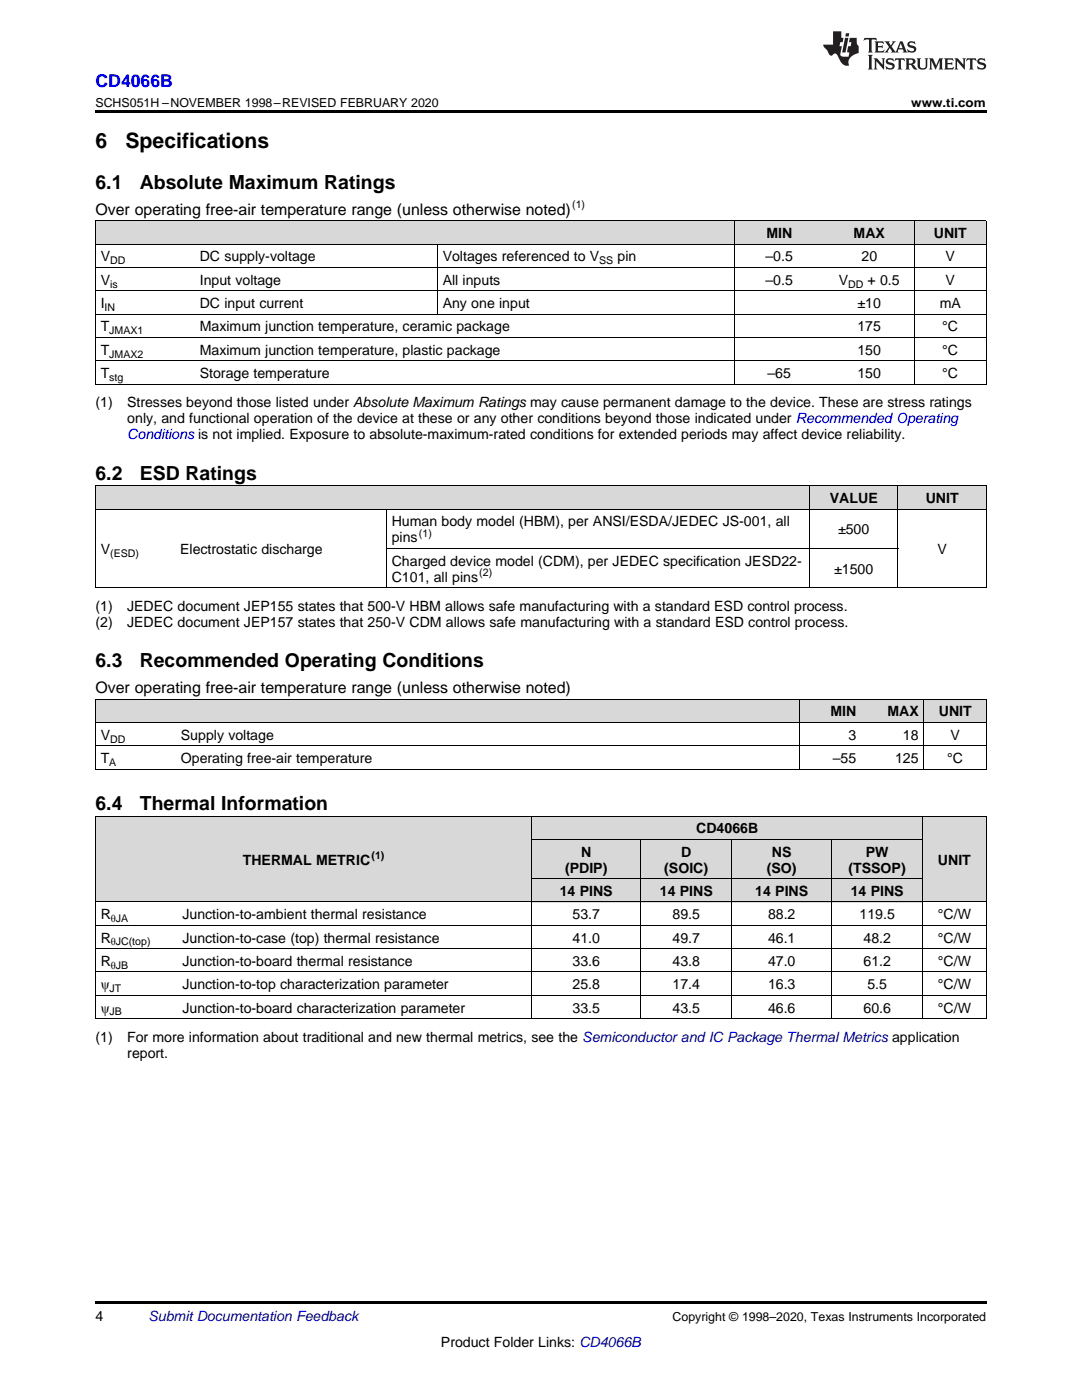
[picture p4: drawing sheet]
<svg xmlns="http://www.w3.org/2000/svg" width="216mm" height="279mm" viewBox="0 0 216 279" stroke-linecap="round" stroke-linejoin="round" font-family="sans-serif">
<defs><g id="words">
<g font-size="4.2">
<text x="19" y="29.6">6</text>
<text x="25" y="29.6">Specifications</text>
</g>
<g font-size="3.9">
<text x="19" y="37.7">6.1</text>
<text x="27.9" y="37.7">Absolute Maximum Ratings</text>
<text x="19" y="95.7">6.2</text>
<text x="27.9" y="95.7">ESD Ratings</text>
<text x="19" y="133.2">6.3</text>
<text x="27.9" y="133.2">Recommended Operating Conditions</text>
<text x="19" y="161.6">6.4</text>
<text x="27.9" y="161.6">Thermal Information</text>
</g>
<text font-size="3.5" fill="#00f" x="19" y="17.3">CD4066B</text>
<g font-size="3.2">
<text x="19" y="42.9">Over operating free-air temperature range (unless otherwise noted)</text>
<text x="19" y="138.3">Over operating free-air temperature range (unless otherwise noted)</text>
</g>
<g font-size="2.8">
<text x="152.9" y="47.5">MIN</text>
<text x="170.3" y="47.5">MAX</text>
<text x="186.3" y="47.5">UNIT</text>
<text x="20.1" y="52.2">V</text>
<text x="39.9" y="52.2">DC supply-voltage</text>
<text x="88.3" y="52.2">Voltages referenced to V</text>
<text x="123.2" y="52.2">pin</text>
<text x="152.8" y="52.2">–0.5</text>
<text x="171.9" y="52.2">20</text>
<text x="188.7" y="52.2">V</text>
<text x="20.1" y="56.8">V</text>
<text x="39.9" y="56.8">Input voltage</text>
<text x="88.3" y="56.8">All inputs</text>
<text x="152.8" y="56.8">–0.5</text>
<text x="167.4" y="56.8">V</text>
<text x="173.1" y="56.8">+ 0.5</text>
<text x="188.7" y="56.8">V</text>
<text x="20.1" y="61.5">I</text>
<text x="39.9" y="61.5">DC input current</text>
<text x="88.3" y="61.5">Any one input</text>
<text x="171.1" y="61.5">±10</text>
<text x="187.5" y="61.5">mA</text>
<text x="20.1" y="66.1">T</text>
<text x="20.1" y="70.8">T</text>
<text x="39.9" y="66.1">Maximum junction temperature, ceramic package</text>
<text x="39.9" y="70.8">Maximum junction temperature, plastic package</text>
<text x="171.1" y="66.1">175</text>
<text x="171.1" y="70.8">150</text>
<text x="188" y="66.1">°C</text>
<text x="188" y="70.8">°C</text>
<text x="20.1" y="75.5">T</text>
<text x="39.9" y="75.5">Storage temperature</text>
<text x="153.1" y="75.5">–65</text>
<text x="171.1" y="75.5">150</text>
<text x="188" y="75.5">°C</text>
<text x="19" y="81.3">(1)</text>
<text x="25.4" y="81.3">Stresses beyond those listed under Absolute Maximum Ratings may cause permanent damage to the device. These are stress ratings</text>
<text x="25.4" y="84.5">only, and functional operation of the device at these or any other conditions beyond those indicated under Recommended Operating</text>
<text x="165.6" y="100.4">VALUE</text>
<text x="184.7" y="100.4">UNIT</text>
<text x="78.2" y="105.1">Human body model (HBM), per ANSI/ESDA/JEDEC JS-001, all</text>
<text x="167.3" y="106.6">±500</text>
<text x="20.1" y="110.6">V</text>
<text x="35.9" y="110.6">Electrostatic discharge</text>
<text x="78.2" y="108.2">pins</text>
<text x="78.2" y="112.9">Charged device model (CDM), per JEDEC specification JESD22-</text>
<text x="187" y="110.6">V</text>
<text x="78.2" y="116.1">C101, all pins</text>
<text x="166.5" y="114.5">±1500</text>
<text x="19" y="121.9">(1)</text>
<text x="19" y="125.1">(2)</text>
<text x="25.4" y="121.9">JEDEC document JEP155 states that 500-V HBM allows safe manufacturing with a standard ESD control process.</text>
<text x="25.4" y="125.1">JEDEC document JEP157 states that 250-V CDM allows safe manufacturing with a standard ESD control process.</text>
<text x="165.7" y="143">MIN</text>
<text x="177.1" y="143">MAX</text>
<text x="187.3" y="143">UNIT</text>
<text x="20.1" y="147.6">V</text>
<text x="36.1" y="147.6">Supply voltage</text>
<text x="169.3" y="147.6">3</text>
<text x="180.2" y="147.6">18</text>
<text x="189.7" y="147.6">V</text>
<text x="20.1" y="152.3">T</text>
<text x="36.1" y="152.3">Operating free-air temperature</text>
<text x="166.2" y="152.3">–55</text>
<text x="178.6" y="152.3">125</text>
<text x="189" y="152.3">°C</text>
<text x="138.9" y="166.3">CD4066B</text>
<text x="48.4" y="172.5">THERMAL METRIC</text>
<text x="116" y="171">N</text>
<text x="135.9" y="171">D</text>
<text x="154" y="171">NS</text>
<text x="172.8" y="171">PW</text>
<text x="187.1" y="172.5">UNIT</text>
<text x="111.7" y="178.8">14 PINS</text>
<text x="112.7" y="174.1">(PDIP)</text>
<text x="131.7" y="178.8">14 PINS</text>
<text x="132.5" y="174.1">(SOIC)</text>
<text x="150.7" y="178.8">14 PINS</text>
<text x="153" y="174.1">(SO)</text>
<text x="169.3" y="174.1">(TSSOP)</text>
<text x="169.8" y="178.8">14 PINS</text>
<text x="20.1" y="183.4">R</text>
<text x="36.4" y="183.4">Junction-to-ambient thermal resistance</text>
<text x="114.2" y="183.4">53.7</text>
<text x="134.2" y="183.4">89.5</text>
<text x="153.2" y="183.4">88.2</text>
<text x="171.5" y="183.4">119.5</text>
<text x="187.1" y="183.4">°C/W</text>
<text x="20.1" y="188.1">R</text>
<text x="36.4" y="188.1">Junction-to-case (top) thermal resistance</text>
<text x="114.2" y="188.1">41.0</text>
<text x="134.2" y="188.1">49.7</text>
<text x="153.2" y="188.1">46.1</text>
<text x="172.3" y="188.1">48.2</text>
<text x="187.1" y="188.1">°C/W</text>
<text x="20.1" y="192.8">R</text>
<text x="20.1" y="197.4">ψ</text>
<text x="36.4" y="192.8">Junction-to-board thermal resistance</text>
<text x="36.4" y="197.4">Junction-to-top characterization parameter</text>
<text x="114.2" y="192.8">33.6</text>
<text x="114.2" y="197.4">25.8</text>
<text x="134.2" y="192.8">43.8</text>
<text x="134.2" y="197.4">17.4</text>
<text x="153.2" y="192.8">47.0</text>
<text x="153.2" y="197.4">16.3</text>
<text x="172.3" y="192.8">61.2</text>
<text x="173.1" y="197.4">5.5</text>
<text x="187.1" y="192.8">°C/W</text>
<text x="187.1" y="197.4">°C/W</text>
<text x="20.1" y="202.1">ψ</text>
<text x="36.4" y="202.1">Junction-to-board characterization parameter</text>
<text x="114.2" y="202.1">33.5</text>
<text x="134.2" y="202.1">43.5</text>
<text x="153.2" y="202.1">46.6</text>
<text x="172.3" y="202.1">60.6</text>
<text x="187.1" y="202.1">°C/W</text>
<text x="19" y="207.9">(1)</text>
<text x="25.4" y="207.9">For more information about traditional and new thermal metrics, see the Semiconductor and IC Package Thermal Metrics application</text>
<text x="25.4" y="211.1">report.</text>
<text x="19" y="263.6">4</text>
<text x="88" y="268.9">Product Folder Links: CD4066B</text>
</g>
<text font-size="2.8" fill="#00f" x="25.4" y="87.7">Conditions is not implied. Exposure to absolute-maximum-rated conditions for extended periods may affect device reliability.</text>
<text font-size="2.8" fill="#0000c8" x="29.6" y="263.6">Submit Documentation Feedback</text>
<g font-size="2.5">
<text x="19" y="21.4">SCHS051H –NOVEMBER 1998–REVISED FEBRUARY 2020</text>
<text x="181.8" y="21.4">www.ti.com</text>
<text x="134.2" y="263.6">Copyright © 1998–2020, Texas Instruments Incorporated</text>
</g>
<g font-size="2.1">
<text x="114.2" y="41.6">(1)</text>
<text x="22" y="52.7">DD</text>
<text x="119.6" y="52.7">SS</text>
<text x="22" y="57.4">is</text>
<text x="169.2" y="57.4">DD</text>
<text x="20.9" y="62.1">IN</text>
<text x="21.8" y="66.7">JMAX1</text>
<text x="21.8" y="71.4">JMAX2</text>
<text x="21.8" y="76">stg</text>
<text x="83.6" y="107.1">(1)</text>
<text x="22" y="111.1">(ESD)</text>
<text x="95.6" y="114.9">(2)</text>
<text x="22" y="148.2">DD</text>
<text x="21.8" y="152.9">A</text>
<text x="74.1" y="171.4">(1)</text>
<text x="22.1" y="184">θJA</text>
<text x="22.1" y="188.7">θJC(top)</text>
<text x="21.9" y="198">JT</text>
<text x="22.1" y="193.3">θJB</text>
<text x="21.9" y="202.6">JB</text>
</g>
</g></defs>
<g fill="#d8d8d8">
<path d="M19 162.9h16.3v17.2h-16.3z"/>
<path d="M35.3 162.9h70.8v17.2h-70.8z"/>
<path d="M184.1 162.9h12.7v17.2h-12.7z"/>
<path d="M106.1 175.4h3.6v4.7h-3.6z"/>
<path d="M109.7 175.4h18.2v4.7h-18.2z"/>
<path d="M127.9 175.4h18.1v4.7h-18.1z"/>
<path d="M146 175.4h20v4.7h-20z"/>
<path d="M166 175.4h18.1v4.7h-18.1z"/>
<path d="M106.1 167.6h3.6v7.8h-3.6z"/>
<path d="M109.7 167.6h18.2v7.8h-18.2z"/>
<path d="M127.9 167.6h18.1v7.8h-18.1z"/>
<path d="M146 167.6h20v7.8h-20z"/>
<path d="M166 167.6h18.1v7.8h-18.1z"/>
<path d="M106.1 162.9h3.6v4.7h-3.6z"/>
<path d="M109.7 162.9h18.2v4.7h-18.2z"/>
<path d="M127.9 162.9h18.1v4.7h-18.1z"/>
<path d="M146 162.9h20v4.7h-20z"/>
<path d="M166 162.9h18.1v4.7h-18.1z"/>
<path d="M19 139.6h16v4.7h-16z"/>
<path d="M35 139.6h124.5v4.7h-124.5z"/>
<path d="M159.5 139.6h12.4v4.7h-12.4z"/>
<path d="M171.9 139.6h12.5v4.7h-12.5z"/>
<path d="M184.4 139.6h12.4v4.7h-12.4z"/>
<path d="M19 97h15.9v4.7h-15.9z"/>
<path d="M34.9 97h42.2v4.7h-42.2z"/>
<path d="M77.1 97h84.5v4.7h-84.5z"/>
<path d="M161.6 97h17.6v4.7h-17.6z"/>
<path d="M179.2 97h17.6v4.7h-17.6z"/>
<path d="M19 44.1h19.8v4.7h-19.8z"/>
<path d="M38.8 44.1h48.5v4.7h-48.5z"/>
<path d="M87.3 44.1h59.2v4.7h-59.2z"/>
<path d="M146.5 44.1h18v4.7h-18z"/>
<path d="M164.5 44.1h18v4.7h-18z"/>
<path d="M182.5 44.1h14.3v4.7h-14.3z"/>
</g>
<g fill="#000">
<path d="M19 22h177.8v.5h-177.8zM19 117.3h.2zM77 117.3h.1zM161.5 117.3h.1zM196.7 117.3h.1zM19 153.5l.2 .1zM159.4 153.5l.1 .1zM171.8 153.5l.1 .1zM184.3 153.5l.1 .1zM196.7 153.5l.1 .1zM19 203.3h.2zM106 203.3h.1z"/>
<path d="M109.6 203.3h.1zM127.8 203.3h.1zM145.9 203.3h.1zM165.9 203.3h.1zM184 203.3h.1zM196.7 203.3h.1zM19 259.7h177.8v.5h-177.8z"/>
</g>
<g fill="none" stroke="#000" stroke-width=".2">
<path d="M19 58h177.8M19 53.4h177.8M19 48.7h177.8M19 44.1h177.8M19.1 44.1v32.6M87.2 48.8v14M146.5 44.1v32.6M182.4 44.1v32.6M196.8 44.1v32.6M19 76.7h177.8M19 72h177.8M19 67.4h177.8"/>
<path d="M19 62.7h177.8M19 97h177.8M19.1 97v20.3M161.6 97v20.3M179.2 97v20.3M196.8 97v20.3M19 117.3h177.8M19 101.6h177.8M77.1 101.6v15.7M77.1 109.4h102.1M19 139.5h177.8M19.1 139.6v14"/>
<path d="M159.4 139.6v14M184.3 139.6v14M196.8 139.6v14M19 153.5h177.8M19 148.9h177.8M19 144.2h177.8M19 162.9h177.8M19.1 162.9v40.4M106.1 162.9v40.4M106.1 175.3h78M106.1 167.5h78M127.8 167.5v35.8"/>
<path d="M146 167.5v35.8M165.9 167.5v35.8M184.1 162.9v40.4M196.8 162.9v40.4M19 198.6h177.8M19 194h177.8M19 189.3h177.8M19 184.7h177.8M19 180h177.8M19 203.3h177.8"/>
</g>
<g fill="#231f20">
<path d="M172.5 7.6l-.1 .5 .4-.2h.6v.1v2.1l-.2 .4h.9l-.2-.4v-2.1l.1-.1h.5l.5 .2-.2-.5zM174.5 8.3l.2 .3v1.5l-.2 .4h1.8l.2-.6a1.04 1.04 0 0 1-1.3 .2v-.7h.6l.3 .2v-.6l-.3 .2h-.6v-.6l.8-.1 .4 .3-.2-.5zM176.5 8.3l.9 1.1-.9 1.1h.8l-.2-.2 .4-.7 .5 .7-.2 .2h1.5l-.2-.2 .2-.4h.9l.1 .4-.2 .2h1l-.3-.3-.7-1.9h-.5l-.9 2-.8-1 .9-1h-.8l.1 .3-.4 .5-.3-.6 .1-.2zM179.7 8.6l.4 1h-.7zM181.3 8.4a.63 .63 0 0 0-.2 .7 .63 .63 0 0 0 .6 .4l.6 .2 .1 .2a.75 .75 0 0 1-.7 .4 .75 .75 0 0 1-.6-.5l.1 .7 .1-.1a1.11 1.11 0 0 0 1.5-.6 1.13 1.13 0 0 0-1.2-.8l-.1-.4a1.04 1.04 0 0 1 1.2 .2l-.2-.5-.2 .1-.4-.2zM173.2 10.9l.2 .4v2.2l-.2 .4h1l-.3-.4v-2.2l.3-.4zM174.3 11.6l.3 .4v1.5l-.3 .4h.8l-.2-.4v-1.3l1.5 1.7v-1.9l.2-.4h-.7l.2 .4v.9l-1.1-1.3zM177 11.8a.62 .62 0 0 0-.2 .7 .62 .62 0 0 0 .6 .4l.6 .1 .1 .3a.76 .76 0 0 1-.7 .3 .76 .76 0 0 1-.7-.4l.2 .7 .1-.1a1.11 1.11 0 0 0 1.5-.6 1.13 1.13 0 0 0-1.2-.8l-.1-.4a1.04 1.04 0 0 1 1.2 .2l-.2-.6-.2 .1-.5-.1zM178.7 11.6l-.2 .6a.61 .61 0 0 1 .8-.3v1.6l-.2 .4h.9l-.2-.4v-1.6a.63 .63 0 0 1 .7 .3l-.1-.6zM180.6 11.6l.3 .4v1.5l-.3 .4h1l-.2-.2-.1-.8 .6 .2a.76 .76 0 0 0 1.2 .7l-1-1a.58 .58 0 0 0 .6-.5 .58 .58 0 0 0-.5-.6zM181.4 11.9h.1a.45 .45 0 0 1 .5 .1 .45 .45 0 0 1 .1 .5l-.8 .2zM182.9 11.6l.2 .2a2.17 2.17 0 0 0 .3 1.9 .99 .99 0 0 0 1.6-.6v-1.1l.2-.4h-.7l.2 .2a1.92 1.92 0 0 1-.2 1.8 .6 .6 0 0 1-.9-.5v-1.1l.2-.4zM185.4 11.6l.2 .4v1.5l-.2 .4h.7l-.2-.4v-1.4l.8 1.8 .8-1.8v1.4l-.2 .4h.9l-.2-.4v-1.5l.2-.4h-.8l-.6 1.5-.6-1.5zM188.4 11.6l.2 .4v1.5l-.2 .4h1.8l.1-.6a1.04 1.04 0 0 1-1.2 .1v-.6h.5l.4 .2v-.6l-.4 .2h-.5v-.7h.8l.3 .3-.1-.6zM190.5 11.6l.2 .4v1.5l-.2 .4h.7l-.2-.4v-1.3l1.5 1.7v-1.9l.2-.4h-.7l.2 .4v.9l-1.1-1.3zM192.9 11.6l-.1 .6a.61 .61 0 0 1 .7-.3l.1 1.6-.3 .4h1l-.3-.4 .1-1.6a.63 .63 0 0 1 .7 .3l-.1-.6zM195.2 11.8a.62 .62 0 0 0-.2 .7 .62 .62 0 0 0 .6 .4l.6 .1 .1 .3a.76 .76 0 0 1-.7 .3 .76 .76 0 0 1-.6-.4l.1 .7 .1-.1a1.11 1.11 0 0 0 1.6-.6 1.13 1.13 0 0 0-1.3-.8l-.1-.4a1.04 1.04 0 0 1 1.2 .2l-.1-.6-.2 .1-.5-.1z"/>
<path d="M166.2 6.3v2.6h-1.9v.4l.8 .9a.91 .91 0 0 0 1 .8 .56 .56 0 0 1 .5-.3 .56 .56 0 0 1 .5 .3l.4 .8a1.53 1.53 0 0 0 1.9 1.2 1.54 1.54 0 0 1 1-2.1l.9-.3v-1.4a1.52 1.52 0 0 1-.4-1.6h-1.3l-.2 .8h.5l-.2 .8h-.5l-.1 1v.2l.4 .1-.2 .8a1.93 1.93 0 0 1-1.6-.3l.3-1.8h-.5l.2-.8h.4l.2-.8h-.4v-1.3zM168.6 7.6l-.6 2.9h.7l.6-2.9zM168.8 6.6l-.1 .7h.6l.2-.7z"/>
</g>
<use href="#words"/>
</svg>
